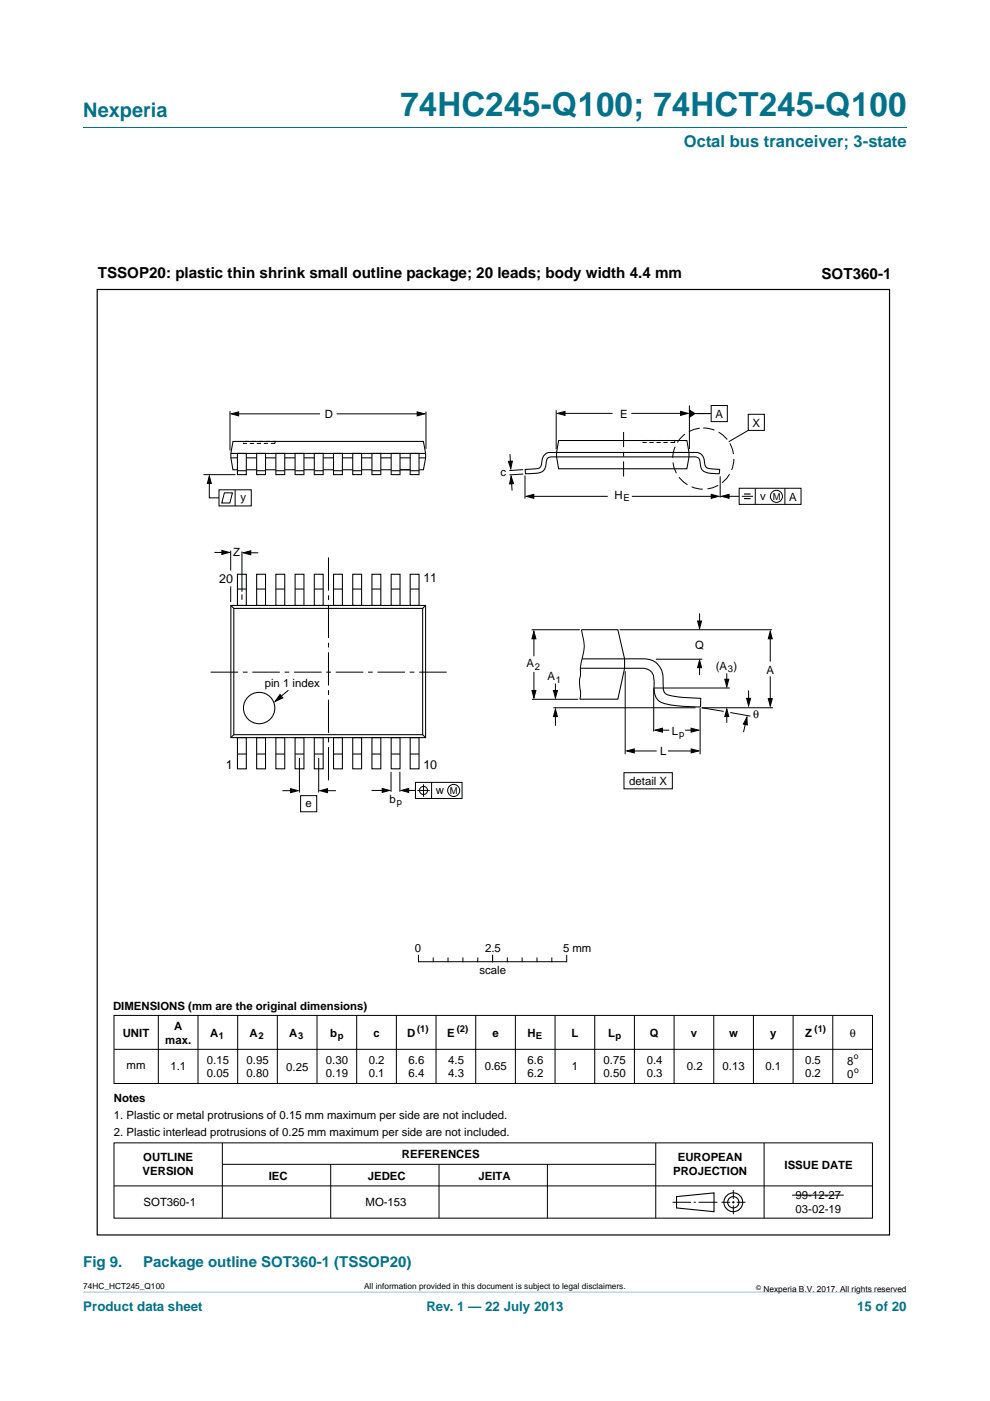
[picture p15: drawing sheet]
<svg xmlns="http://www.w3.org/2000/svg" width="210mm" height="297mm" viewBox="0 0 210 297" stroke-linecap="round" stroke-linejoin="round" font-family="sans-serif">
<defs><g id="words">
<text font-size="7" fill="#00718a" x="84.9" y="24.6">74HC245-Q100; 74HCT245-Q100</text>
<text font-size="4.2" fill="#00718a" x="17.7" y="24.9">Nexperia</text>
<text font-size="3.5" fill="#00718a" x="145.1" y="31.1">Octal bus tranceiver; 3-state</text>
<g font-size="3.2">
<text x="20.7" y="59">TSSOP20: plastic thin shrink small outline package; 20 leads; body width 4.4 mm</text>
<text x="174.2" y="59.1">SOT360-1</text>
</g>
<g font-size="3.2" fill="#00718a">
<text x="17.7" y="268.6">Fig 9.</text>
<text x="30.4" y="268.6">Package outline SOT360-1 (TSSOP20)</text>
</g>
<g font-size="2.8" fill="#00718a">
<text x="17.7" y="277.9">Product data sheet</text>
<text x="90.4" y="277.9">Rev. 1 — 22 July 2013</text>
<text x="181.8" y="277.9">15 of 20</text>
</g>
<g font-size="2.7">
<text x="46.5" y="123.5">20</text>
<text x="89.8" y="123.4">11</text>
<text x="47.9" y="163">1</text>
<text x="89.8" y="163">10</text>
</g>
<g font-size="2.4">
<text x="68.9" y="88.6">D</text>
<text x="131.5" y="88.6">E</text>
<text x="151.8" y="88.6">A</text>
<text x="159.6" y="90.4">X</text>
<text x="106.2" y="100.9">c</text>
<text x="51" y="106.3">y</text>
<text x="130.3" y="105.8">H</text>
<text x="161.3" y="106">v</text>
<text x="167.4" y="106.1">A</text>
<text x="49.5" y="117.9">Z</text>
<text x="147.4" y="137.6">Q</text>
<text x="111.6" y="141.5">A</text>
<text x="151.8" y="142">(A )</text>
<text x="162.5" y="142.8">A</text>
<text x="56.1" y="145.6">pin 1 index</text>
<text x="116.1" y="144.2">A</text>
<text x="142.5" y="155.8">L</text>
<text x="159.7" y="152.3">θ</text>
<text x="140" y="160.1">L</text>
<text x="133.5" y="166.4">detail X</text>
<text x="64.8" y="171.1">e</text>
<text x="82.6" y="170.2">b</text>
<text x="92.4" y="168.3">w</text>
<text x="88" y="201.8">0</text>
<text x="102.9" y="201.8">2.5</text>
<text x="119.4" y="201.8">5 mm</text>
<text x="101.7" y="206.6">scale</text>
<text x="24" y="214.1">DIMENSIONS (mm are the original dimensions)</text>
<text x="26" y="219.8">UNIT</text>
<text x="35" y="221.3">max.</text>
<text x="36.9" y="218.3">A</text>
<text x="44.5" y="219.8">A</text>
<text x="52.9" y="219.8">A</text>
<text x="61.3" y="219.8">A</text>
<text x="70" y="219.8">b</text>
<text x="79.2" y="219.8">c</text>
<text x="86.3" y="219.8">D</text>
<text x="94.8" y="219.8">E</text>
<text x="104.4" y="219.8">e</text>
<text x="111.9" y="219.8">H</text>
<text x="121.2" y="219.8">L</text>
<text x="129" y="219.8">L</text>
<text x="137.8" y="219.8">Q</text>
<text x="146.5" y="219.8">v</text>
<text x="154.7" y="219.8">w</text>
<text x="163.4" y="219.8">y</text>
<text x="170.8" y="219.8">Z</text>
<text x="180.2" y="219.8">θ</text>
<text x="26.8" y="226.8">mm</text>
<text x="36.1" y="226.9">1.1</text>
<text x="43.9" y="225.5">0.15</text>
<text x="52.3" y="225.5">0.95</text>
<text x="60.7" y="227">0.25</text>
<text x="69.1" y="225.5">0.30</text>
<text x="78.2" y="225.5">0.2</text>
<text x="86.7" y="225.5">6.6</text>
<text x="95.1" y="225.5">4.5</text>
<text x="102.8" y="227">0.65</text>
<text x="111.9" y="225.5">6.6</text>
<text x="121.3" y="227">1</text>
<text x="128" y="225.5">0.75</text>
<text x="137.2" y="225.5">0.4</text>
<text x="145.7" y="227">0.2</text>
<text x="153.3" y="227">0.13</text>
<text x="162.3" y="227">0.1</text>
<text x="170.8" y="225.5">0.5</text>
<text x="179.7" y="225.7">8</text>
<text x="24.2" y="233.6">Notes</text>
<text x="43.9" y="228.4">0.05</text>
<text x="52.3" y="228.4">0.80</text>
<text x="69.1" y="228.4">0.19</text>
<text x="78.2" y="228.4">0.1</text>
<text x="86.7" y="228.4">6.4</text>
<text x="95.1" y="228.4">4.3</text>
<text x="111.9" y="228.4">6.2</text>
<text x="128" y="228.4">0.50</text>
<text x="137.2" y="228.4">0.3</text>
<text x="170.8" y="228.4">0.2</text>
<text x="179.7" y="228.6">0</text>
<text x="24.2" y="237.2">1. Plastic or metal protrusions of 0.15 mm maximum per side are not included.</text>
<text x="24.2" y="240.8">2. Plastic interlead protrusions of 0.25 mm maximum per side are not included.</text>
<text x="85.2" y="245.6">REFERENCES</text>
<text x="30.3" y="249.2">VERSION</text>
<text x="30.4" y="246.3">OUTLINE</text>
<text x="57" y="250.1">IEC</text>
<text x="78" y="250.1">JEDEC</text>
<text x="101.5" y="250.1">JEITA</text>
<text x="142.8" y="249.2">PROJECTION</text>
<text x="143.8" y="246.3">EUROPEAN</text>
<text x="166.4" y="247.8">ISSUE DATE</text>
<text x="30.5" y="255.7">SOT360-1</text>
<text x="77.5" y="255.7">MO-153</text>
<text x="168.8" y="254.2">99-12-27</text>
<text x="168.8" y="257.2">03-02-19</text>
</g>
<g font-size="2">
<text x="132.2" y="106.3">E</text>
<text x="163.9" y="106">M</text>
<text x="113.5" y="142">2</text>
<text x="154.4" y="142.5">3</text>
<text x="117.9" y="144.7">1</text>
<text x="144.1" y="156.3">p</text>
<text x="84.2" y="170.7">p</text>
<text x="95.4" y="168.3">M</text>
<text x="46.4" y="220.3">1</text>
<text x="54.8" y="220.3">2</text>
<text x="63.2" y="220.3">3</text>
<text x="71.6" y="220.3">p</text>
<text x="88.5" y="218.9">(1)</text>
<text x="96.9" y="218.9">(2)</text>
<text x="113.6" y="220.3">E</text>
<text x="130.6" y="220.3">p</text>
<text x="172.8" y="218.9">(1)</text>
</g>
<g font-size="1.8">
<text x="181.1" y="224.5">o</text>
<text x="181.2" y="227.4">o</text>
<text x="17.7" y="273.3">74HC_HCT245_Q100</text>
<text x="77.2" y="273.3">All information provided in this document is subject to legal disclaimers.</text>
<text x="161.9" y="273.9">Nexperia B.V. 2017. All rights reserved</text>
</g>
<text font-size="1.4" x="160.4" y="273.4">©</text>
</g></defs>
<path d="M17.7 273.9l174.6 .1z" fill="#00718a"/>
<path d="M17.7 27h174.6" fill="none" stroke="#00718a" stroke-width=".21"/>
<g fill="none" stroke="#000" stroke-width=".21">
<path d="M48.8 87.2v8.3M50 87.7h17.9M71.4 87.7h17.8M90.4 87.3v7.9M108.2 96.3l.1 2.5M111 99.6l-3 .2M118 87v8.2M119 87.6h10.9M133.9 87.6h11.2M146.2 86v9.2M146.8 87.7h4M150.8 86h3.5v3.4h-3.5z"/>
<path d="M158.7 87.8h3.4v3.5h-3.4zM158.7 91.2l-4.1 2.5M43.2 100.6h6.7M44.4 101.5v4.1h2M45.5 117.1h2.5M46.4 103.8h6.9v3.5h-6.9zM47.6 104.5h1.7l-.5 2.1h-1.8zM48.9 116.7v4.3M49.9 103.8v3.5M51.3 116.9v8.6M52.2 117.2h2.6M108.4 101.5l.2 2.5"/>
<path d="M111 100.5l-2.9 .2M111.4 100.8v4.9M112.4 105.2h16.5M134 105.2h17.4M152.8 101v4.5M153.9 105.2h2.9M156.8 103.5h13.1v3.4h-13.1zM157.3 105.2h2.4M160.2 103.5v3.4M166.5 103.5v3.4M48.9 124.3v3.4M51.3 126v1.2"/>
<path d="M112.8 133.5h10.2M113.2 134.5v4.6M123.3 133.5a10 10 0 0 1 0 6.7l-.2 1.4v1.3a8.1 8.1 0 0 0 .1 4.1l-.2 1.2M131.4 133.5h32.4M139.1 139.8h9.9M148.4 130v2.5M163.4 134.9v5.4M61.2 146.3l-2.5 2.1M112.8 148.3h9.8M113.2 142.5v4.7M117.4 150.1h30.1M117.8 151.3v2.6"/>
<path d="M117.8 144.9v2.6M132.6 142.3v17.6M133.6 159.2h5.7M138.6 145.9h16.2M138.7 145.9v9.2M139.8 154.8h2.1M141.7 159.2h5.7M145.3 154.8h1.8M148.4 140.7v2.4M148.5 150.1v9.8M154.2 142.8v1.9M154.2 151.3v2"/>
<path d="M154.9 151.1l4.3 .7M158.3 152.7l-.6 2.5M158.8 146.4v2.5M163.4 143.4v5.3M164 150.1h-15.2l4.7 .7M59.9 167.6h2.6M63.5 160.7v7.3M63.8 168.7h3.4v3.4h-3.4zM67.6 160.7v7.3M68.7 167.6h2.6M78.8 167.6h3M82.9 163.6v4.3"/>
<path d="M84.8 163.6v4.3M86 167.6h2.1M88.1 165.9h9.9v3.4h-9.9zM88.5 167.6h2.7M89.8 166.3v2.6M91.5 165.9v3.4M132.3 163.8h10.3v3.4h-10.3zM24.2 215.3h160.9v14.4h-160.9zM33.6 215.3v14.4M42 215.3v14.4M50.4 215.3v14.4M58.8 215.3v14.4"/>
<path d="M67.2 215.3v14.4M75.7 215.3v14.4M84.1 215.2v14.5M88.8 202.6v1.3M88.8 203.9h31.3M91.9 203.1v.8M92.5 215.3v14.4M95 203.1v.8M98.2 203.1v.8M100.9 215.3v14.4M101.3 203.1v.8M104.5 202.6v1.3"/>
<path d="M107.6 203.1v.8M109.3 215.3v14.4M110.7 203.1v.8M113.9 203.1v.8M117 203.1v.8M117.7 215.3v14.4M120.2 202.6v1.3M126.1 215.3v14.4M134.6 215.3v14.4M143 215.3v14.4M151.4 215.3v14.4M159.8 215.2v14.5"/>
<path d="M168.2 215.3v14.4M176.6 215.3v14.4M24.2 222.5h160.8M24.2 251.4h160.9M24.2 242.3h160.8v16h-160.8zM47.2 242.3v16M47.2 246.9h91.8M70.1 246.9v11.4M93.1 246.9v11.4M116.1 246.9v11.4M139.1 242.3v16M142.7 254.9h3.9"/>
<path d="M147.1 254.9h.5M148.2 254.9h3.9M153 254.9h1.9M155.3 254.9h.5M155.5 252.3v1.9M155.5 254.6v.6M155.5 255.6v1.8M156.3 254.9h1.8M162.1 242.3v16M168 253.4h11"/>
<circle cx="164.7" cy="105.2" r="1.28"/>
<circle cx="89.8" cy="167.6" r=".86"/>
<circle cx="96.2" cy="167.6" r="1.28"/>
</g>
<g fill="none" stroke="#000" stroke-width=".23">
<path d="M143.5 253.7l7.9-.8v4l-7.9-.8z"/>
<circle cx="155.5" cy="254.9" r="1.99"/>
<circle cx="155.5" cy="254.9" r="1.2"/>
</g>
<g fill="#000" stroke="#000" stroke-width=".21">
<path d="M49 87.7l1.6-.4v.9zM88.5 87.3l1.6 .4-1.6 .5zM107.8 97.8h.9l-.4 1.6zM118.3 87.6l1.5-.4v.9zM144.4 87.2l1.5 .4-1.5 .5zM146.2 86.9l1.2 .8-1.2 .8zM44.4 100.9l.4 1.6h-.8zM47.1 116.7l1.5 .4-1.5 .5zM51.6 117.2l1.6-.4v.8zM108.4 101l.5 1.5-.8 .1zM111.6 105.2l1.6-.4v.9zM150.9 104.8l1.5 .4-1.5 .5z"/>
<path d="M153.1 105.2l1.5-.4v.9zM113.2 133.9l.5 1.5h-.9zM148 131.7h.8l-.4 1.6zM163.4 133.9l.4 1.5h-.9zM59.4 147.2l.6 .8-1.6 .7zM112.8 146.4h.9l-.5 1.6zM117.8 150.3l.4 1.6h-.8zM117.4 146.4h.8l-.4 1.6zM132.9 159.2l1.6-.4v.8zM138.9 154.8l1.6-.4v.8zM146.6 154.4l1.6 .4-1.6 .4zM146.6 158.8l1.6 .4-1.6 .4z"/>
<path d="M148.4 140l.4 1.6h-.8zM154.2 150.3l.4 1.6h-.9zM153.7 144h.9l-.4 1.6zM158.4 152.1l.1 1.6-.8-.2zM158.4 148.1h.8l-.4 1.5zM162.9 148.1h.9l-.4 1.6zM61.6 167.2l1.6 .4-1.6 .5zM67.9 167.6l1.6-.4v.9zM81.1 167.2l1.6 .4-1.6 .4zM85.1 167.6l1.6-.4v.8z"/>
</g>
<path d="M44.7 142.5h50.2" fill="none" stroke="#000" stroke-width=".21" stroke-dasharray="5.8 1 1 1" stroke-linecap="butt"/>
<path d="M69.7 118.2v47.7" fill="none" stroke="#000" stroke-width=".21" stroke-dasharray="7 1 1 1" stroke-linecap="butt"/>
<g fill="none" stroke="#000" stroke-width=".22">
<path d="M49 96.1h41.3M49 97.1h1.4M50.4 96.1h1.8v4.5h-1.8zM50.4 99.6h-1l-.4-2.5v-1l.4-2.5h40.4l.5 2.5v1l-.5 2.5h-.9M50.4 99.8h1.9M52.2 99.6h2.2M52.2 97.1h2.2M54.4 96.1h1.9v4.5h-1.9zM54.4 99.8h1.9M56.3 99.6h2.2M56.3 97.1h2.2M58.5 96.1h1.9v4.5h-1.9z"/>
<path d="M58.5 99.8h1.9M60.4 99.6h2.2M60.4 97.1h2.2M62.6 96.1h1.9v4.5h-1.9zM62.6 99.8h1.9M64.5 99.6h2.2M64.5 97.1h2.2M66.7 96.1h1.8v4.5h-1.8zM66.7 99.8h1.9M68.5 99.6h2.2M68.5 97.1h2.2M70.7 96.1h1.9v4.5h-1.9z"/>
<path d="M70.7 99.8h1.9M72.6 99.6h2.2M72.6 97.1h2.2M74.8 96.1h1.9v4.5h-1.9zM74.8 99.8h1.9M76.7 99.6h2.2M76.7 97.1h2.2M78.9 96.1h1.9v4.5h-1.9zM78.9 99.8h1.9M80.8 99.6h2.2M80.8 97.1h2.2M83 96.1h1.8v4.5h-1.8z"/>
<path d="M83 99.8h1.8M84.8 97.1h2.2M84.8 99.6h2.2M87 96.1h1.9v4.5h-1.9zM87 99.8h1.9M88.9 97.1h1.4M111.4 99.5l2.4-.1a1.12 1.12 0 0 0 1.1-1.4 1.98 1.98 0 0 1 2.5-2.1h28.7a3.7 3.7 0 0 1 2.7 .5 4.4 4.4 0 0 1 .8 2.5 3.5 3.5 0 0 0 2.8 .6h.2a.62 .62 0 0 1-.3 .9 5.7 5.7 0 0 1-3.2-.6l-.4-.6-.2-.8a1.22 1.22 0 0 0-1.4-1.5h-28.9a2.53 2.53 0 0 0-2.2 .5l-.1 .6a2.18 2.18 0 0 1-2.7 2.4h-1.7zM118.5 93.4h27.2l.4 2.5v1l-.4 2.5h-27.2l-.4-2.5-.1-1zM49 128.4h41.3v28h-41.3zM49 128.4l.6 .6M49.6 129h40v26.8h-40zM50.4 121.8h1.8v6.6h-1.8z"/>
<path d="M50.4 124.9h1.8M54.4 121.8h1.9v6.6h-1.9zM54.4 124.9h1.9M58.5 121.8h1.9v6.6h-1.9zM58.5 124.9h1.9M62.6 121.8h1.9v6.6h-1.9zM62.6 124.9h1.9M66.7 121.8h1.8v6.6h-1.8zM66.7 124.9h1.8M70.7 121.8h1.9v6.6h-1.9zM70.7 124.9h1.9M74.8 121.8h1.9v6.6h-1.9z"/>
<path d="M74.8 124.9h1.9M78.9 121.8h1.9v6.6h-1.9zM78.9 124.9h1.9M83 121.8h1.8v6.6h-1.8zM83 124.9h1.8M87 121.8h1.9v6.6h-1.9zM87 124.9h1.9M90.3 128.4l-.7 .6M123.3 133.5h7.7l1.5 6.2v2l-1.5 6.5h-8M123.5 139.7h9.9a12.6 12.6 0 0 1 5.2 .4 4.2 4.2 0 0 1 2 4.3v.8a1.99 1.99 0 0 0 .9 2.1 34.7 34.7 0 0 0 7.1 .8v1.7a25.9 25.9 0 0 1-6.6-.4 3.2 3.2 0 0 1-3.3-3.8v-.8a2.47 2.47 0 0 0-2-3.1h-13.6M49.6 155.8l-.6 .6M50.4 156.4h1.8v6.6h-1.8z"/>
<path d="M50.4 159.9h1.8M54.4 156.4h1.9v6.6h-1.9zM54.4 159.9h1.9M58.5 156.4h1.9v6.6h-1.9zM58.5 159.9h1.9M62.6 156.4h1.9v6.6h-1.9zM62.6 159.9h1.9M66.7 156.4h1.8v6.6h-1.8zM66.7 159.9h1.8M70.7 156.4h1.9v6.6h-1.9zM70.7 159.9h1.9M74.8 156.4h1.9v6.6h-1.9z"/>
<path d="M74.8 159.9h1.9M78.9 156.4h1.9v6.6h-1.9zM78.9 159.9h1.9M83 156.4h1.8v6.6h-1.8zM83 159.9h1.8M87 156.4h1.9v6.6h-1.9zM87 159.9h1.9M89.6 155.8l.7 .6"/>
<circle cx="55" cy="150.1" r="3.3"/>
</g>
<path d="M51.6 93.6h6.7v.4h-6.7zM136.4 93.4h6.7v.4h-6.7z" fill="none" stroke="#000" stroke-width=".21" stroke-dasharray=".9 .6" stroke-linecap="butt"/>
<path d="M157.8 104.7h1.4M157.8 105.7h1.4" fill="none" stroke="#000" stroke-width=".24"/>
<path d="M132.3 91.6v9.5" fill="none" stroke="#000" stroke-width=".21" stroke-dasharray="3.2 1 1 1" stroke-linecap="butt"/>
<circle cx="149.2" cy="97.2" r="6.5" fill="none" stroke="#000" stroke-width=".21" stroke-dasharray="2.4 1" stroke-linecap="butt"/>
<path d="M20.6 61.4h168.1v200.4h-168.1z" fill="none" stroke="#000" stroke-width=".25"/>
<use href="#words"/>
</svg>
